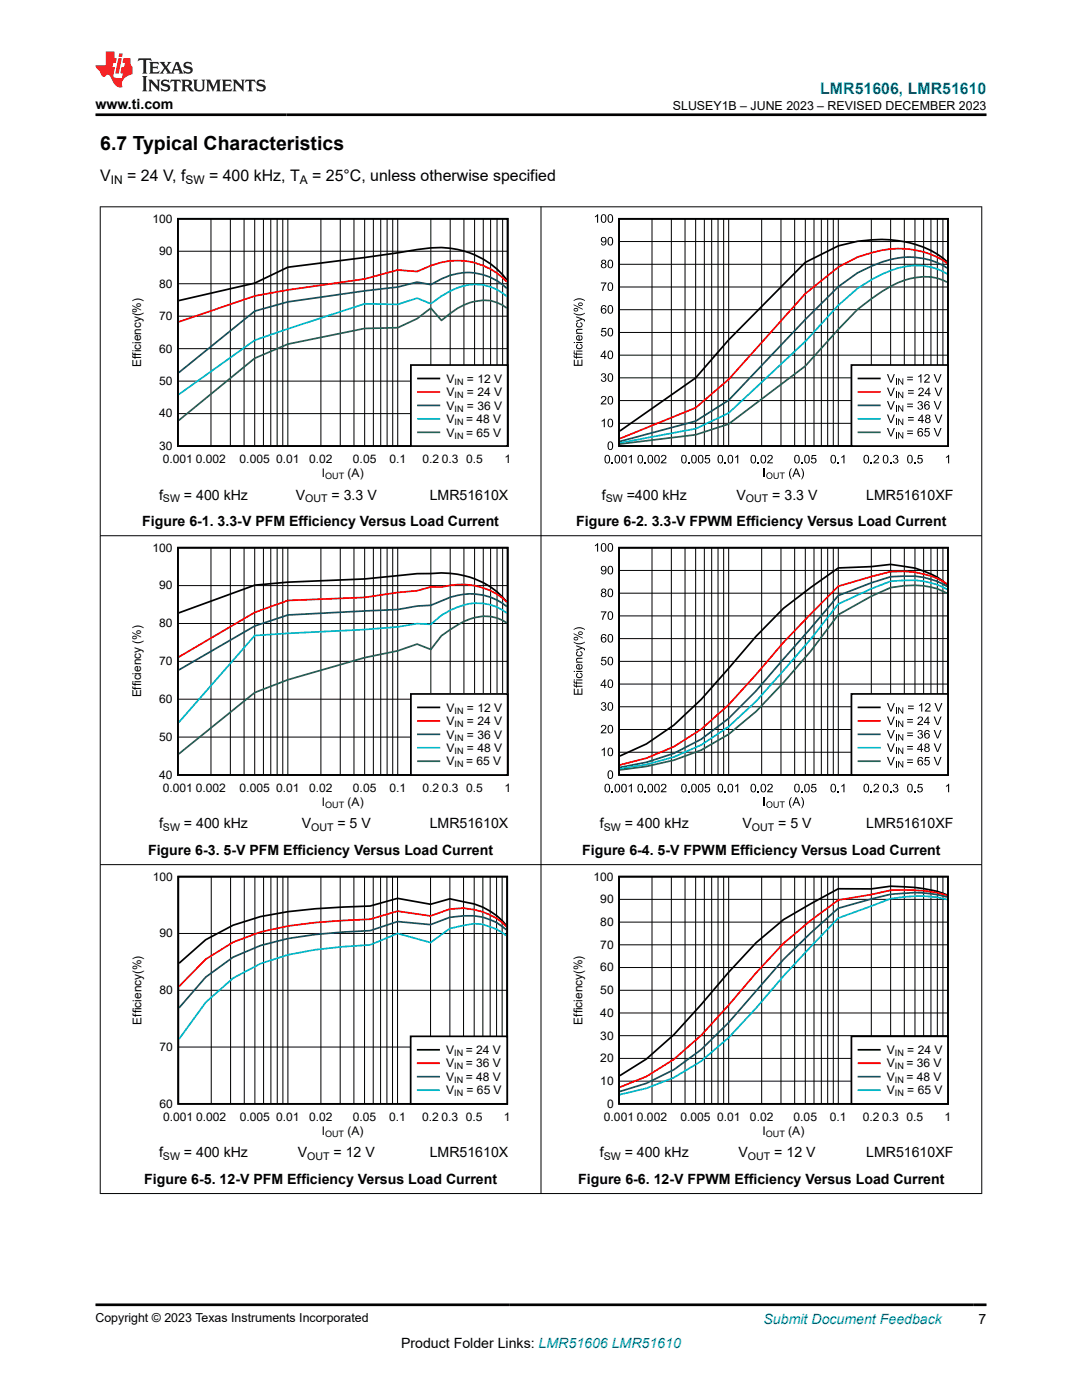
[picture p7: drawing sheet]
<svg xmlns="http://www.w3.org/2000/svg" width="216mm" height="279mm" viewBox="0 0 216 279" stroke-linecap="round" stroke-linejoin="round" font-family="sans-serif">
<defs><g id="words">
<text font-size="3.9" x="20" y="29.9">6.7 Typical Characteristics</text>
<text font-size="3.2" fill="#00f" x="163.7" y="18.7">LMR51606, LMR51610</text>
<g font-size="3.2">
<text x="20" y="36.1">V</text>
<text x="25.4" y="36.1">= 24 V, f</text>
<text x="41.7" y="36.1">= 400 kHz, T</text>
<text x="62.3" y="36.1">= 25°C, unless otherwise specified</text>
</g>
<g font-size="2.8">
<text x="19" y="21.8">www.ti.com</text>
<text x="31.7" y="99.7">f</text>
<text x="36.7" y="99.7">= 400 kHz</text>
<text x="59" y="99.7">V</text>
<text x="66.2" y="99.7">= 3.3 V</text>
<text x="85.7" y="99.7">LMR51610X</text>
<text x="120.1" y="99.7">f</text>
<text x="125.1" y="99.7">=400 kHz</text>
<text x="147" y="99.7">V</text>
<text x="154.1" y="99.7">= 3.3 V</text>
<text x="172.8" y="99.7">LMR51610XF</text>
<text x="28.4" y="104.9">Figure 6-1. 3.3-V PFM Efficiency Versus Load Current</text>
<text x="115" y="104.9">Figure 6-2. 3.3-V FPWM Efficiency Versus Load Current</text>
<text x="31.7" y="165.3">f</text>
<text x="36.7" y="165.3">= 400 kHz</text>
<text x="60.2" y="165.3">V</text>
<text x="67.3" y="165.3">= 5 V</text>
<text x="85.7" y="165.3">LMR51610X</text>
<text x="119.7" y="165.3">f</text>
<text x="124.7" y="165.3">= 400 kHz</text>
<text x="148.1" y="165.3">V</text>
<text x="155.3" y="165.3">= 5 V</text>
<text x="172.8" y="165.3">LMR51610XF</text>
<text x="29.6" y="170.6">Figure 6-3. 5-V PFM Efficiency Versus Load Current</text>
<text x="116.2" y="170.6">Figure 6-4. 5-V FPWM Efficiency Versus Load Current</text>
<text x="31.7" y="231">f</text>
<text x="36.7" y="231">= 400 kHz</text>
<text x="59.4" y="231">V</text>
<text x="66.5" y="231">= 12 V</text>
<text x="85.7" y="231">LMR51610X</text>
<text x="119.7" y="231">f</text>
<text x="124.7" y="231">= 400 kHz</text>
<text x="147.4" y="231">V</text>
<text x="154.5" y="231">= 12 V</text>
<text x="172.8" y="231">LMR51610XF</text>
<text x="28.8" y="236.2">Figure 6-5. 12-V PFM Efficiency Versus Load Current</text>
<text x="115.4" y="236.2">Figure 6-6. 12-V FPWM Efficiency Versus Load Current</text>
<text x="80" y="269">Product Folder Links: LMR51606 LMR51610</text>
<text x="195.3" y="264.2">7</text>
</g>
<text font-size="2.8" fill="#00f" x="152.4" y="264.2">Submit Document Feedback</text>
<g font-size="2.5">
<text x="134.3" y="21.9">SLUSEY1B – JUNE 2023 – REVISED DECEMBER 2023</text>
<text x="19" y="263.9">Copyright © 2023 Texas Instruments Incorporated</text>
</g>
<g font-size="2.4">
<text x="22.1" y="36.7">IN</text>
<text x="37" y="36.7">SW</text>
<text x="59.8" y="36.7">A</text>
<text x="30.4" y="44.4">100</text>
<text x="31.7" y="50.9">90</text>
<text x="31.7" y="57.4">80</text>
<text x="31.7" y="63.9">70</text>
<text x="31.7" y="70.4">60</text>
<text x="28.2" y="73.2" transform="rotate(-90 28.2 73.2)">Efficiency(%)</text>
<text x="31.7" y="76.8">50</text>
<text x="89.1" y="76.4">V</text>
<text x="93.2" y="76.4">= 12 V</text>
<text x="31.7" y="83.3">40</text>
<text x="89.1" y="81.7">V</text>
<text x="89.1" y="79.1">V</text>
<text x="93.2" y="81.7">= 36 V</text>
<text x="93.2" y="79.1">= 24 V</text>
<text x="31.7" y="89.8">30</text>
<text x="89.1" y="87.1">V</text>
<text x="89.1" y="84.4">V</text>
<text x="93" y="84.4">= 48 V</text>
<text x="93" y="87.1">= 65 V</text>
<text x="32.5" y="92.5">0.001</text>
<text x="39.1" y="92.5">0.002</text>
<text x="47.8" y="92.5">0.005</text>
<text x="55.1" y="92.5">0.01</text>
<text x="61.7" y="92.5">0.02</text>
<text x="64.2" y="95.2">I</text>
<text x="69.4" y="95.2">(A)</text>
<text x="70.4" y="92.5">0.05</text>
<text x="77.7" y="92.5">0.1</text>
<text x="84.3" y="92.5">0.2</text>
<text x="88.2" y="92.5">0.3</text>
<text x="93" y="92.5">0.5</text>
<text x="100.6" y="92.5">1</text>
<text x="30.4" y="110.1">100</text>
<text x="31.7" y="117.6">90</text>
<text x="31.7" y="125.2">80</text>
<text x="31.7" y="132.8">70</text>
<text x="28.2" y="139.2" transform="rotate(-90 28.2 139.2)">Efficiency (%)</text>
<text x="31.7" y="140.3">60</text>
<text x="89.1" y="142">V</text>
<text x="93.2" y="142">= 12 V</text>
<text x="31.7" y="147.9">50</text>
<text x="89.1" y="147.4">V</text>
<text x="89.1" y="144.7">V</text>
<text x="93.2" y="147.4">= 36 V</text>
<text x="93.2" y="144.7">= 24 V</text>
<text x="31.7" y="155.4">40</text>
<text x="89.1" y="150.1">V</text>
<text x="89.1" y="152.8">V</text>
<text x="93" y="152.8">= 65 V</text>
<text x="93.2" y="150.1">= 48 V</text>
<text x="32.5" y="158.1">0.001</text>
<text x="39.1" y="158.1">0.002</text>
<text x="47.8" y="158.1">0.005</text>
<text x="55.1" y="158.1">0.01</text>
<text x="61.7" y="158.1">0.02</text>
<text x="64.2" y="160.8">I</text>
<text x="69.4" y="160.8">(A)</text>
<text x="70.4" y="158.1">0.05</text>
<text x="77.7" y="158.1">0.1</text>
<text x="84.3" y="158.1">0.2</text>
<text x="88.2" y="158.1">0.3</text>
<text x="93" y="158.1">0.5</text>
<text x="100.6" y="158.1">1</text>
<text x="30.5" y="175.7">100</text>
<text x="118.4" y="175.7">100</text>
<text x="119.8" y="184.8">80</text>
<text x="119.8" y="180.3">90</text>
<text x="31.8" y="187.1">90</text>
<text x="119.8" y="189.3">70</text>
<text x="119.8" y="193.9">60</text>
<text x="31.8" y="198.4">80</text>
<text x="119.8" y="202.9">40</text>
<text x="119.8" y="198.4">50</text>
<text x="28.3" y="204.5" transform="rotate(-90 28.3 204.5)">Efficiency(%)</text>
<text x="31.8" y="209.7">70</text>
<text x="116.2" y="204.5" transform="rotate(-90 116.2 204.5)">Efficiency(%)</text>
<text x="119.8" y="207.5">30</text>
<text x="89" y="210.3">V</text>
<text x="89" y="213">V</text>
<text x="89" y="215.7">V</text>
<text x="92.9" y="210.3">= 24 V</text>
<text x="92.9" y="215.7">= 48 V</text>
<text x="92.9" y="213">= 36 V</text>
<text x="119.8" y="212">20</text>
<text x="177" y="210.3">V</text>
<text x="177" y="213">V</text>
<text x="177" y="215.7">V</text>
<text x="180.9" y="215.7">= 48 V</text>
<text x="180.9" y="213">= 36 V</text>
<text x="181" y="210.3">= 24 V</text>
<text x="31.8" y="221.1">60</text>
<text x="89" y="218.4">V</text>
<text x="93.1" y="218.4">= 65 V</text>
<text x="119.8" y="216.5">10</text>
<text x="121.1" y="221.1">0</text>
<text x="177" y="218.4">V</text>
<text x="181" y="218.4">= 65 V</text>
<text x="32.6" y="223.8">0.001</text>
<text x="39.1" y="223.8">0.002</text>
<text x="47.9" y="223.8">0.005</text>
<text x="55.1" y="223.8">0.01</text>
<text x="61.7" y="223.8">0.02</text>
<text x="64.2" y="226.4">I</text>
<text x="69.3" y="226.4">(A)</text>
<text x="70.4" y="223.8">0.05</text>
<text x="77.7" y="223.8">0.1</text>
<text x="84.2" y="223.8">0.2</text>
<text x="88.1" y="223.8">0.3</text>
<text x="92.9" y="223.8">0.5</text>
<text x="100.5" y="223.8">1</text>
<text x="120.5" y="223.8">0.001</text>
<text x="127.1" y="223.8">0.002</text>
<text x="135.8" y="223.8">0.005</text>
<text x="143.1" y="223.8">0.01</text>
<text x="149.7" y="223.8">0.02</text>
<text x="152.2" y="226.4">I</text>
<text x="157.3" y="226.4">(A)</text>
<text x="158.4" y="223.8">0.05</text>
<text x="165.6" y="223.8">0.1</text>
<text x="172.2" y="223.8">0.2</text>
<text x="176" y="223.8">0.3</text>
<text x="180.9" y="223.8">0.5</text>
<text x="188.5" y="223.8">1</text>
</g>
<g font-size="2.1">
<text x="32.5" y="100.3">SW</text>
<text x="60.9" y="100.3">OUT</text>
<text x="120.9" y="100.3">SW</text>
<text x="148.9" y="100.3">OUT</text>
<text x="32.5" y="165.9">SW</text>
<text x="62.1" y="165.9">OUT</text>
<text x="120.5" y="165.9">SW</text>
<text x="150" y="165.9">OUT</text>
<text x="32.5" y="231.5">SW</text>
<text x="61.3" y="231.5">OUT</text>
<text x="120.5" y="231.5">SW</text>
<text x="149.2" y="231.5">OUT</text>
</g>
<g font-size="1.8">
<text x="90.7" y="76.8">IN</text>
<text x="90.7" y="79.5">IN</text>
<text x="90.7" y="82.1">IN</text>
<text x="90.7" y="87.5">IN</text>
<text x="90.7" y="84.8">IN</text>
<text x="64.9" y="95.6">OUT</text>
<text x="90.7" y="142.4">IN</text>
<text x="90.7" y="145.1">IN</text>
<text x="90.7" y="147.8">IN</text>
<text x="90.7" y="153.2">IN</text>
<text x="90.7" y="150.5">IN</text>
<text x="64.9" y="161.2">OUT</text>
<text x="90.6" y="210.7">IN</text>
<text x="90.6" y="213.4">IN</text>
<text x="178.6" y="210.7">IN</text>
<text x="178.6" y="213.4">IN</text>
<text x="90.6" y="216.1">IN</text>
<text x="90.6" y="218.8">IN</text>
<text x="178.6" y="216.1">IN</text>
<text x="178.6" y="218.8">IN</text>
<text x="64.9" y="226.8">OUT</text>
<text x="152.8" y="226.8">OUT</text>
</g>
</g></defs>
<path d="M35.5 43.7h65.8v45.3h-65.8zM101.1 55.9a17 17 0 0 0-15.1-6.4l-13.2 1.9-15.4 1.9-6.6 3.2-15.1 3.5" fill="none" stroke="#000" stroke-width=".35"/>
<g fill="none" stroke="#000" stroke-width=".2">
<path d="M35.5 56.6h65.8M35.5 50.1h65.8M42.1 43.7v45.3M46 43.7v45.3M48.7 43.7v45.3M50.8 43.7v45.3M52.6 43.7v45.3M54 43.7v45.3M55.3 43.7v45.3M56.4 43.7v45.3M57.4 43.7v45.3M64 43.7v45.3"/>
<path d="M67.9 43.7v45.3M70.6 43.7v45.3M72.8 43.7v45.3M74.5 43.7v45.3M76 43.7v45.3M77.2 43.7v45.3M78.4 43.7v45.3M79.4 43.7v45.3M86 43.7v45.3M89.8 43.7v45.3M92.6 43.7v45.3M94.7 43.7v45.3"/>
<path d="M96.4 43.7v45.3M97.9 43.7v45.3M99.2 43.7v45.3M100.3 43.7v45.3M35.5 76.1h65.8M35.5 69.6h65.8M35.5 63.1h65.8M35.5 82.5h65.8"/>
</g>
<path d="M101.1 56.2a13.7 13.7 0 0 0-15.1-3.2l-2.8 1.2-3.8-.3-6.6 1.8-15.4 2.2-6.6 1.2-15.1 5.1" fill="none" stroke="#f00" stroke-width=".35"/>
<path d="M101.1 57.5a11.3 11.3 0 0 0-13-1.8l-2.1 1.1-2.8-.5-3.8 1-6.6 .7-15.4 2.2-6.6 1.9-15.1 12.3" fill="none" stroke="#156" stroke-width=".35"/>
<path d="M101.1 59.2a9.5 9.5 0 0 0-11.3-1.1l-1.7 1-2.1 1.5-2.8-1.1-3.8 1.2-6.6-.1-22 7.3-15.1 10.8" fill="none" stroke="#0bc" stroke-width=".35"/>
<path d="M101.1 61.5a8.4 8.4 0 0 0-9.8 0l-3.2 2.5-2.1-2.5-2.8 2.1-3.8 1.8-6.6 .1-15.4 3.2-6.6 2.8-15.1 12.4" fill="none" stroke="#286b49" stroke-width=".35"/>
<path d="M82 72.9h19.3v16.1h-19.3z" fill-rule="evenodd" fill="#fff"/>
<path d="M123.5 43.7h65.7v45.3h-65.7zM189 52.2a19.9 19.9 0 0 0-13-4.4l-4.9 .3-3.8 1-6.6 3.3-15.3 15.4-6.6 7.6-15.1 10.6M82 72.9h19.3v16.1h-19.3zM83.4 75.5h4.3" fill="none" stroke="#000" stroke-width=".35"/>
<path d="M189 52.5a17.5 17.5 0 0 0-15.1-2l-2.8 .8-3.8 2-6.6 5.3-15.3 17.1-6.6 5.7-15.1 6.1M83.4 78.2h4.3" fill="none" stroke="#f00" stroke-width=".35"/>
<path d="M83.4 80.9h4.3" fill="none" stroke="#156" stroke-width=".35"/>
<path d="M83.4 83.6h4.3" fill="none" stroke="#0bc" stroke-width=".35"/>
<path d="M83.4 86.3h4.3" fill="none" stroke="#286b49" stroke-width=".35"/>
<g fill="#000">
<path d="M114.5 59.9a1.77 1.77 0 0 1 2.2 0v.2a2.03 2.03 0 0 0-2.2 0zM118.7 43.2l.6-.5v1.7h-.2v-1.3l-.4 .3zM119.9 56.4h1.1l-.5 1-.1 .6h-.3l.1-.4 .5-1h-.8zM115 68.8l.3-.1 .1 .2-.2 .1a.42 .42 0 0 0 .4 .5 .42 .42 0 0 0 .4-.6l-.2-.1v-.2a.59 .59 0 0 1 .3 .9 .59 .59 0 0 1-.9 .1l-.2-.3zM115 64.5l.3-.2 .1 .2-.2 .1a.42 .42 0 0 0 .4 .6 .42 .42 0 0 0 .4-.6l-.2-.1v-.2a.59 .59 0 0 1 .3 .9 .59 .59 0 0 1-.9 .1l-.2-.3zM114.5 71.8h.2v1h.5v-.9h.2v.9h.6v-1h.2v1.2h-1.7zM114.5 70.9h.2l.1 .3h.2v-.2h.1v.2h1.1v.2h-1.1v.2h-.1v-.2a.38 .38 0 0 1-.5-.1 .38 .38 0 0 1 0-.4zM114.5 70.2l.2 .1 .1 .3h.2v-.3h.1v.3h1.1v.2h-1.1v.2h-.1v-.2a.38 .38 0 0 1-.5-.1 .38 .38 0 0 1 0-.5zM115 65.8l1.2-.2v.2h-.7a.29 .29 0 0 0-.4 .3 .29 .29 0 0 0 .2 .3h.9v.2h-1.2v-.2h.1l-.1-.2zM115 63.1l1.2 .5a.43 .43 0 0 1 .5 .5l-.2 .1v-.3l-.3-.1-1.2 .4v-.2l1-.3-1-.4zM114.5 62.4l.3 .2a2.01 2.01 0 0 0 1.9-.2 1.43 1.43 0 0 1-2.2 0zM120.1 65.4h.9v.2h-.7l-.1 .5a.57 .57 0 0 1 .8 .3 .57 .57 0 0 1-.4 .7 .57 .57 0 0 1-.7-.4h.2a.36 .36 0 0 0 .6 .1 .36 .36 0 0 0 0-.6 .36 .36 0 0 0-.6 .1h-.2z"/>
<path d="M120.1 74.6a.46 .46 0 0 1 .7 0 .46 .46 0 0 1-.1 .7 .54 .54 0 0 1 0 .9 .54 .54 0 0 1-.8-.5h.2a.35 .35 0 0 0 .4 .3 .35 .35 0 0 0 .3-.4 .35 .35 0 0 0-.5-.2v-.2a.3 .3 0 0 0 .4-.2 .3 .3 0 0 0-.3-.4 .3 .3 0 0 0-.3 .4l-.2-.1zM120 84l.7-.4v1.7h-.2v-1.4l-.5 .3zM120.1 79.1a.55 .55 0 0 1 .8 .1 .55 .55 0 0 1-.2 .8l-.5 .5h.8v.2h-1.1l.1-.4a1.02 1.02 0 0 0 .7-1l-.4-.1-.2 .3h-.2zM122.1 92.2h.2v.3h-.2zM125.4 91.2l.7-.4v1.7h-.2v-1.4l-.5 .3zM128.7 92.2h.2v.3h-.2zM132 90.9a.55 .55 0 0 1 .9 .1 .55 .55 0 0 1-.2 .8l-.6 .5h.9v.2h-1.2l.2-.4a1.02 1.02 0 0 0 .7-1.1h-.4l-.2 .3h-.2zM137.4 92.2h.2v.3h-.2zM140.8 90.8h.8v.2h-.7v.5a.57 .57 0 0 1 .8 .2 .57 .57 0 0 1-.4 .8 .57 .57 0 0 1-.7-.5h.2a.36 .36 0 0 0 .5 .2 .36 .36 0 0 0 .1-.6 .36 .36 0 0 0-.6 .1h-.2zM144.6 92.2h.3v.3h-.3zM146.7 91.2l.6-.4v1.7h-.2v-1.4l-.4 .3zM151.2 92.2h.2v.3h-.2z"/>
<path d="M152.4 93.5h.2v1.7h-.2zM153.3 90.9a.55 .55 0 0 1 .8 .1 .55 .55 0 0 1-.2 .8l-.5 .5h.8v.2h-1.1l.1-.4a1.02 1.02 0 0 0 .7-1.1h-.4l-.2 .3h-.2zM154.4 94.3h.1v.7a.34 .34 0 0 0 .4 .4 .34 .34 0 0 0 .3-.4v-.7h.2v.7a.51 .51 0 0 1-.5 .6 .51 .51 0 0 1-.5-.6zM155.6 94.3h1v.1h-.4v1.2h-.2v-1.2h-.4zM157.9 93.4h.1a1.93 1.93 0 0 0 0 2.3 1.48 1.48 0 0 1-.1-2.3zM159.9 92.2h.3v.3h-.3zM159.9 93.4a1.37 1.37 0 0 1 0 2.3 1.93 1.93 0 0 0 0-2.3zM162 90.8h.9v.2h-.7l-.1 .5a.57 .57 0 0 1 .8 .2 .57 .57 0 0 1-.4 .8 .57 .57 0 0 1-.7-.5h.2a.36 .36 0 0 0 .6 .2 .36 .36 0 0 0 0-.6 .36 .36 0 0 0-.6 .1h-.2zM167.2 92.2h.2v.3h-.2zM167.9 91.2l.6-.4v1.7h-.2v-1.4l-.4 .3zM173.7 92.2h.3v.3h-.3zM174.5 90.9a.55 .55 0 0 1 .8 .1 .55 .55 0 0 1-.2 .8l-.5 .5h.8v.2h-1.1l.1-.4a1.02 1.02 0 0 0 .7-1.1h-.4l-.2 .3h-.2z"/>
<path d="M177.6 92.2h.2v.3h-.2zM178.3 90.9a.46 .46 0 0 1 .7 0 .46 .46 0 0 1 0 .7 .54 .54 0 0 1 0 .9 .54 .54 0 0 1-.9-.5h.3a.35 .35 0 0 0 .4 .3 .35 .35 0 0 0 .2-.4 .35 .35 0 0 0-.4-.2v-.2a.3 .3 0 0 0 .4-.3 .3 .3 0 0 0-.3-.3 .3 .3 0 0 0-.3 .3h-.2zM182.5 92.2h.2v.3h-.2zM183.2 90.8h.9v.2h-.7l-.1 .5a.57 .57 0 0 1 .8 .2 .57 .57 0 0 1-.4 .8 .57 .57 0 0 1-.7-.5h.2a.36 .36 0 0 0 .6 .2 .36 .36 0 0 0 0-.6 .36 .36 0 0 0-.6 .1h-.2zM188.8 91.2l.6-.4v1.7h-.2v-1.4l-.4 .3z"/>
<path d="M120.1 42.8a.61 .61 0 0 1 .7 .1 .61 .61 0 0 1 .2 .7 .61 .61 0 0 1-.6 .9 .61 .61 0 0 1-.5-.9zM120.2 43a.93 .93 0 0 0 .2 1.3 .87 .87 0 0 0 0-1.4z"/>
<path d="M120 47.4a.67 .67 0 0 1 .9 .1 .67 .67 0 0 1 .1 .8 .57 .57 0 0 1-.4 .7 .57 .57 0 0 1-.7-.4h.2a.39 .39 0 0 0 .6 .1 .39 .39 0 0 0 .1-.5 .54 .54 0 0 1-.8 0 .54 .54 0 0 1 0-.8zM120.1 47.8a.36 .36 0 0 0 .7 0 .36 .36 0 0 0-.7 0z"/>
<path d="M120.1 51.9a.46 .46 0 0 1 .7 0 .46 .46 0 0 1-.1 .7 .5 .5 0 0 1 .1 .8 .5 .5 0 0 1-.7 0 .5 .5 0 0 1 .1-.8l-.2-.2zM120.2 52.2a.28 .28 0 0 0 .5 0 .28 .28 0 0 0-.5 0zM120.1 53a.35 .35 0 0 0 .7 0 .35 .35 0 0 0-.7 0z"/>
<path d="M121.5 42.8a.61 .61 0 0 1 .7 .1 .61 .61 0 0 1 .1 .7 .61 .61 0 0 1-.5 .9 .61 .61 0 0 1-.6-.9zM121.5 43a.93 .93 0 0 0 .3 1.3 .87 .87 0 0 0 0-1.4z"/>
<path d="M121.5 56.4a.61 .61 0 0 1 .7 .1 .61 .61 0 0 1 .1 .7 .61 .61 0 0 1-.5 .9 .61 .61 0 0 1-.6-.9zM121.5 56.6a.93 .93 0 0 0 .3 1.3 .87 .87 0 0 0 0-1.4z"/>
<path d="M121.5 51.9a.61 .61 0 0 1 .7 .1 .61 .61 0 0 1 .1 .7 .61 .61 0 0 1-.5 .8 .61 .61 0 0 1-.6-.8zM121.5 52.1a.93 .93 0 0 0 .3 1.3 .87 .87 0 0 0 0-1.4z"/>
<path d="M121.5 47.4a.61 .61 0 0 1 .7 0 .61 .61 0 0 1 .1 .7 .61 .61 0 0 1-.5 .9 .61 .61 0 0 1-.6-.9zM121.5 47.6a.93 .93 0 0 0 .3 1.2 .87 .87 0 0 0 0-1.4z"/>
<path d="M114.5 70h.2v.2h-.2zM115 70h1.2v.2h-1.2z"/>
<path d="M114.5 68.3h.2v.2h-.2zM115 68.3h1.2v.2h-1.2z"/>
<path d="M114.6 61.6a.41 .41 0 0 1 .6-.1 .41 .41 0 0 1-.1 .7l-.5-.1-.1-.3zM114.7 61.7h-.1a.27 .27 0 0 0 .3 .3 .27 .27 0 0 0 .3-.3zM114.5 60.7l1.8 .9v.2l-1.8-.9zM115.5 60.5a.41 .41 0 0 1 .6-.1 .41 .41 0 0 1-.1 .7l-.5-.1-.1-.3zM115.6 60.6l-.1 .1a.27 .27 0 0 0 .3 .2 .27 .27 0 0 0 .3-.3z"/>
<path d="M115.1 67l.5-.1v.9a.36 .36 0 0 0 .5-.3 .36 .36 0 0 0-.3-.4v-.2a.6 .6 0 0 1 .3 .8 .6 .6 0 0 1-.9 .2 .6 .6 0 0 1-.1-.9zM115.2 67.2l-.1 .4 .4 .2v-.7z"/>
<path d="M120.6 70h.2v1.1h.2v.1h-.2v.4h-.2v-.4h-.8zM120.6 70.3l-.6 .8h.6z"/>
<path d="M120.1 61.1l.6-.2 .3 .4h-.2a.35 .35 0 0 0-.4-.2 .35 .35 0 0 0-.3 .4v.2a.54 .54 0 0 1 .8 .1 .54 .54 0 0 1-.2 .8 .54 .54 0 0 1-.7-.3l-.1-.8zM120.1 62.1a.4 .4 0 0 0 .8 0 .4 .4 0 0 0-.8 0z"/>
<path d="M121.5 79.1a.61 .61 0 0 1 .7 .1 .61 .61 0 0 1 .1 .7 .61 .61 0 0 1-.5 .8 .61 .61 0 0 1-.6-.8zM121.5 79.3a.93 .93 0 0 0 .3 1.3 .87 .87 0 0 0 0-1.4z"/>
<path d="M121.5 74.6a.61 .61 0 0 1 .7 .1 .61 .61 0 0 1 .1 .7 .61 .61 0 0 1-.5 .8 .61 .61 0 0 1-.6-.8zM121.5 74.8a.93 .93 0 0 0 .3 1.2 .87 .87 0 0 0 0-1.3z"/>
<path d="M121.5 70.1a.61 .61 0 0 1 .7 0 .61 .61 0 0 1 .1 .7 .61 .61 0 0 1-.5 .9 .61 .61 0 0 1-.6-.9zM121.5 70.2a.93 .93 0 0 0 .3 1.3 .87 .87 0 0 0 0-1.4z"/>
<path d="M121.5 65.5a.61 .61 0 0 1 .7 .1 .61 .61 0 0 1 .1 .7 .61 .61 0 0 1-.5 .8 .61 .61 0 0 1-.6-.8zM121.5 65.7a.93 .93 0 0 0 .3 1.3 .87 .87 0 0 0 0-1.4z"/>
<path d="M121.5 61a.61 .61 0 0 1 .7 0 .61 .61 0 0 1 .1 .7 .61 .61 0 0 1-.5 .9 .61 .61 0 0 1-.6-.9zM121.5 61.2a.93 .93 0 0 0 .3 1.2 .87 .87 0 0 0 0-1.3z"/>
<path d="M120.9 90.9a.61 .61 0 0 1 .7 0 .61 .61 0 0 1 .1 .7 .61 .61 0 0 1-.5 .9 .61 .61 0 0 1-.6-.9zM120.9 91.1a.93 .93 0 0 0 .3 1.2 .87 .87 0 0 0 0-1.4z"/>
<path d="M121.5 88.2a.61 .61 0 0 1 .7 .1 .61 .61 0 0 1 .1 .7 .61 .61 0 0 1-.5 .8 .61 .61 0 0 1-.6-.8zM121.5 88.4a.93 .93 0 0 0 .3 1.2 .87 .87 0 0 0 0-1.3z"/>
<path d="M121.5 83.7a.61 .61 0 0 1 .7 0 .61 .61 0 0 1 .1 .7 .61 .61 0 0 1-.5 .9 .61 .61 0 0 1-.6-.9zM121.5 83.8a.93 .93 0 0 0 .3 1.3 .87 .87 0 0 0 0-1.4z"/>
<path d="M122.9 90.9a.61 .61 0 0 1 .7 0 .61 .61 0 0 1 .1 .7 .61 .61 0 0 1-.5 .9 .61 .61 0 0 1-.6-.9zM122.9 91.1a.93 .93 0 0 0 .3 1.2 .87 .87 0 0 0 0-1.4z"/>
<path d="M124.2 90.9a.61 .61 0 0 1 .7 0 .61 .61 0 0 1 .2 .7 .61 .61 0 0 1-.6 .9 .61 .61 0 0 1-.6-.9zM124.3 91.1a.93 .93 0 0 0 .2 1.2 .87 .87 0 0 0 0-1.4z"/>
<path d="M127.4 90.9a.61 .61 0 0 1 .8 0 .61 .61 0 0 1 .1 .7 .61 .61 0 0 1-.5 .9 .61 .61 0 0 1-.6-.9zM127.5 91.1a.93 .93 0 0 0 .3 1.2 .87 .87 0 0 0 0-1.4z"/>
<path d="M129.4 90.9a.61 .61 0 0 1 .8 0 .61 .61 0 0 1 .1 .7 .61 .61 0 0 1-.5 .9 .61 .61 0 0 1-.6-.9zM129.5 91.1a.93 .93 0 0 0 .3 1.2 .87 .87 0 0 0 0-1.4z"/>
<path d="M130.8 90.9a.61 .61 0 0 1 .7 0 .61 .61 0 0 1 .2 .7 .61 .61 0 0 1-.6 .9 .61 .61 0 0 1-.6-.9zM130.9 91.1a.93 .93 0 0 0 .2 1.2 .87 .87 0 0 0 0-1.4z"/>
<path d="M136.2 90.9a.61 .61 0 0 1 .7 0 .61 .61 0 0 1 .1 .7 .61 .61 0 0 1-.5 .9 .61 .61 0 0 1-.6-.9zM136.2 91.1a.93 .93 0 0 0 .3 1.2 .87 .87 0 0 0 0-1.4z"/>
<path d="M138.2 90.9a.61 .61 0 0 1 .7 0 .61 .61 0 0 1 .1 .7 .61 .61 0 0 1-.5 .9 .61 .61 0 0 1-.6-.9zM138.2 91.1a.93 .93 0 0 0 .3 1.2 .87 .87 0 0 0 0-1.4z"/>
<path d="M139.5 90.9a.61 .61 0 0 1 .7 0 .61 .61 0 0 1 .2 .7 .61 .61 0 0 1-.6 .9 .61 .61 0 0 1-.6-.9zM139.6 91.1a.93 .93 0 0 0 .2 1.2 .87 .87 0 0 0 0-1.4z"/>
<path d="M143.4 90.9a.61 .61 0 0 1 .7 0 .61 .61 0 0 1 .2 .7 .61 .61 0 0 1-.6 .9 .61 .61 0 0 1-.5-.9zM143.5 91.1a.93 .93 0 0 0 .2 1.2 .87 .87 0 0 0 0-1.4z"/>
<path d="M145.4 90.9a.61 .61 0 0 1 .7 0 .61 .61 0 0 1 .2 .7 .61 .61 0 0 1-.6 .9 .61 .61 0 0 1-.5-.9zM145.5 91.1a.93 .93 0 0 0 .2 1.2 .87 .87 0 0 0 0-1.4z"/>
<path d="M150 90.9a.61 .61 0 0 1 .7 0 .61 .61 0 0 1 .2 .7 .61 .61 0 0 1-.6 .9 .61 .61 0 0 1-.5-.9zM150.1 91.1a.93 .93 0 0 0 .2 1.2 .87 .87 0 0 0 0-1.4z"/>
<path d="M152 90.9a.61 .61 0 0 1 .7 0 .61 .61 0 0 1 .2 .7 .61 .61 0 0 1-.6 .9 .61 .61 0 0 1-.6-.9zM152.1 91.1a.93 .93 0 0 0 .2 1.2 .87 .87 0 0 0 0-1.4z"/>
<path d="M152.9 94.9a.65 .65 0 0 1 1.3 0 .65 .65 0 0 1-1.3 0zM153.1 94.9a.48 .48 0 0 0 .9 0 .48 .48 0 0 0-.9 0z"/>
<path d="M158.8 93.5h.2l.7 1.7h-.2l-.2-.5h-.8l-.2 .5h-.2zM158.9 93.7l-.3 .8h.6z"/>
<path d="M158.7 90.9a.61 .61 0 0 1 .7 0 .61 .61 0 0 1 .2 .7 .61 .61 0 0 1-.6 .9 .61 .61 0 0 1-.5-.9zM158.8 91.1a.93 .93 0 0 0 .2 1.2 .87 .87 0 0 0 0-1.4z"/>
<path d="M160.7 90.9a.61 .61 0 0 1 .7 0 .61 .61 0 0 1 .2 .7 .61 .61 0 0 1-.6 .9 .61 .61 0 0 1-.5-.9zM160.8 91.1a.93 .93 0 0 0 .2 1.2 .87 .87 0 0 0 0-1.4z"/>
<path d="M166 90.9a.61 .61 0 0 1 .7 0 .61 .61 0 0 1 .1 .7 .61 .61 0 0 1-.5 .9 .61 .61 0 0 1-.6-.9zM166 91.1a.93 .93 0 0 0 .3 1.2 .87 .87 0 0 0 0-1.4z"/>
<path d="M172.5 90.9a.61 .61 0 0 1 .8 0 .61 .61 0 0 1 .1 .7 .61 .61 0 0 1-.5 .9 .61 .61 0 0 1-.6-.9zM172.6 91.1a.93 .93 0 0 0 .3 1.2 .87 .87 0 0 0 0-1.4z"/>
<path d="M176.4 90.9a.61 .61 0 0 1 .7 0 .61 .61 0 0 1 .2 .7 .61 .61 0 0 1-.6 .9 .61 .61 0 0 1-.6-.9zM176.5 91.1a.93 .93 0 0 0 .2 1.2 .87 .87 0 0 0 0-1.4z"/>
<path d="M181.3 90.9a.61 .61 0 0 1 .7 0 .61 .61 0 0 1 .1 .7 .61 .61 0 0 1-.5 .9 .61 .61 0 0 1-.6-.9zM181.3 91.1a.93 .93 0 0 0 .3 1.2 .87 .87 0 0 0 0-1.4z"/>
</g>
<g fill="none" stroke="#000" stroke-width=".2">
<path d="M123.5 57.3h65.7M123.5 52.7h65.7M123.5 48.2h65.7M130.1 43.7v45.3M134 43.7v45.3M136.7 43.7v45.3M138.8 43.7v45.3M140.5 43.7v45.3M142 43.7v45.3M143.3 43.7v45.3M144.4 43.7v45.3M145.4 43.7v45.3"/>
<path d="M152 43.7v45.3M155.8 43.7v45.3M158.6 43.7v45.3M160.7 43.7v45.3M162.4 43.7v45.3M163.9 43.7v45.3M165.2 43.7v45.3M166.3 43.7v45.3M167.3 43.7v45.3M173.9 43.7v45.3M177.7 43.7v45.3M180.4 43.7v45.3"/>
<path d="M182.6 43.7v45.3M184.3 43.7v45.3M185.8 43.7v45.3M187 43.7v45.3M188.1 43.7v45.3M123.5 79.9h65.7M123.5 75.4h65.7M123.5 70.9h65.7M123.5 66.3h65.7M123.5 61.8h65.7M123.5 84.5h65.7"/>
</g>
<path d="M189 53.5a14.7 14.7 0 0 0-13-1.2l-4.9 2.1-3.8 2.8-6.6 6.6-15.3 16.1-6.6 4.1-15.1 4.1" fill="none" stroke="#0f5463" stroke-width=".35"/>
<path d="M189 54.6a12.3 12.3 0 0 0-11.3-.6 29.4 29.4 0 0 0-10.4 6.9l-6.6 7.2-15.3 14.3-6.6 3.2-15.1 2.8" fill="none" stroke="#00baca" stroke-width=".35"/>
<path d="M189 56.3a11.1 11.1 0 0 0-9.8 .1 35.6 35.6 0 0 0-11.9 9.3l-6.6 7.4-15.3 11.5-6.6 2.2-15.1 1.8" fill="none" stroke="#266847" stroke-width=".35"/>
<path d="M169.9 72.8h19.3v16.2h-19.3z" fill-rule="evenodd" fill="#fff" stroke="#000" stroke-width=".35"/>
<path d="M171.3 75.5h4.3M35.5 109.3h65.8v45.4h-65.8zM101.1 120.2a16.7 16.7 0 0 0-15.1-5.7h-2.8l-10.4 1-15.4 .7-6.6 .6-15.1 5.5" fill="none" stroke="#000" stroke-width=".35"/>
<g fill="#000">
<path d="M177 74.7h.2l.6 1.5 .5-1.5h.3l-.7 1.7h-.2zM177 77.4h.2l.6 1.5 .5-1.5h.3l-.7 1.7h-.2zM178.8 75.5h.1v1.3h-.1zM178.8 78.2h.1v1.3h-.1zM179.2 78.2h.2l.7 1v-1h.1v1.3h-.1l-.7-1v1h-.2zM179.2 75.5h.2l.7 1v-1h.1v1.3h-.1l-.7-1v1h-.2zM183.2 75.1l.7-.4v1.7h-.3v-1.4l-.4 .3zM183.4 77.5a.55 .55 0 0 1 .8 0 .55 .55 0 0 1-.2 .9l-.5 .5h.8v.2h-1.1l.2-.4a1.02 1.02 0 0 0 .6-1.1h-.3l-.2 .3-.3-.1zM184.6 74.8a.55 .55 0 0 1 .8 .1 .55 .55 0 0 1-.2 .8l-.5 .5h.8v.2h-1.1l.1-.4a1.02 1.02 0 0 0 .7-1.1h-.4l-.2 .3h-.2zM186.3 74.7h.2l.6 1.5 .5-1.5h.3l-.7 1.7h-.2zM186.5 77.4h.2l.6 1.5 .5-1.5h.2l-.6 1.7h-.3zM177 80h.2l.6 1.6 .5-1.6h.3l-.7 1.7h-.2z"/>
<path d="M177 85.4h.2l.6 1.5 .5-1.5h.3l-.7 1.7h-.2zM177 82.7h.2l.6 1.5 .5-1.5h.3l-.7 1.7h-.2zM178.8 80.9h.1v1.2h-.1zM178.8 86.2h.1v1.3h-.1zM178.8 83.6h.1v1.2h-.1zM179.2 83.6h.2l.7 1v-1h.1v1.2h-.1l-.7-1v1h-.2zM179.2 80.9h.2l.7 1v-1h.1v1.2h-.1l-.7-1v1h-.2zM179.2 86.2h.2l.7 1v-1h.1v1.3h-.1l-.7-1v1h-.2zM183.3 80.2a.46 .46 0 0 1 .7-.1 .46 .46 0 0 1-.1 .7 .54 .54 0 0 1 0 1 .54 .54 0 0 1-.8-.5h.2a.35 .35 0 0 0 .4 .3 .35 .35 0 0 0 .3-.4 .35 .35 0 0 0-.5-.3v-.1a.3 .3 0 0 0 .4-.3 .3 .3 0 0 0-.3-.3 .3 .3 0 0 0-.3 .3h-.2zM184.6 85.4h.9v.2h-.7l-.1 .5a.57 .57 0 0 1 .8 .3 .57 .57 0 0 1-.4 .7 .57 .57 0 0 1-.7-.4l.2-.1a.36 .36 0 0 0 .6 .2 .36 .36 0 0 0 0-.6 .36 .36 0 0 0-.6 .1h-.2zM186.3 80h.2l.6 1.6 .5-1.6h.3l-.7 1.7h-.2zM186.3 85.4h.2l.6 1.5 .5-1.5h.3l-.7 1.7h-.2z"/>
<path d="M186.5 82.7h.2l.6 1.5 .5-1.5h.2l-.6 1.7h-.3z"/>
<path d="M181 75.2h1.2v.2h-1.2zM181 75.7h1.2v.2h-1.2z"/>
<path d="M181.2 77.9h1.1v.2h-1.1zM181.2 78.4h1.1v.2h-1.1z"/>
<path d="M185.3 77.4h.2v1.1h.2v.1h-.2v.5h-.3v-.5h-.7zM185.2 77.7l-.5 .8h.5z"/>
<path d="M181 80.6h1.2v.1h-1.2zM181 81.1h1.2v.2h-1.2z"/>
<path d="M181 85.9h1.2v.2h-1.2zM181 86.4h1.2v.2h-1.2z"/>
<path d="M181.2 83.2h1.1v.2h-1.1zM181.2 83.7h1.1v.2h-1.1z"/>
<path d="M183.9 82.7h.2v1.1h.2v.2h-.2v.4h-.2v-.4h-.7zM183.9 83.1l-.5 .7h.5z"/>
<path d="M183.2 85.6l.7-.2 .3 .4h-.2a.35 .35 0 0 0-.5-.2 .35 .35 0 0 0-.2 .4v.2a.54 .54 0 0 1 .8 .1 .54 .54 0 0 1-.2 .8 .54 .54 0 0 1-.8-.3v-.8zM183.3 86.6a.37 .37 0 0 0 .7 0 .37 .37 0 0 0-.7 0z"/>
<path d="M184.8 82.9a.46 .46 0 0 1 .7-.1 .46 .46 0 0 1-.1 .7 .5 .5 0 0 1 .1 .8 .5 .5 0 0 1-.8 0 .5 .5 0 0 1 .2-.8l-.3-.2zM184.8 83.2a.3 .3 0 0 0 .6 0 .3 .3 0 0 0-.6 0zM184.8 83.9a.35 .35 0 0 0 .7 0 .35 .35 0 0 0-.7 0z"/>
<path d="M184.6 80.2l.6-.1 .3 .4h-.2a.35 .35 0 0 0-.4-.3 .35 .35 0 0 0-.3 .4v.3a.54 .54 0 0 1 .8 0 .54 .54 0 0 1-.2 .8 .54 .54 0 0 1-.7-.3l-.1-.7zM184.6 81.2a.4 .4 0 0 0 .8 0 .4 .4 0 0 0-.8 0z"/>
</g>
<path d="M171.3 78.2h4.3M101.1 120.1a13.8 13.8 0 0 0-13-2.9l-2.1-.1-2.8 .8-3.8 .3-6.6 1-15.4 .6-6.6 2.4-15.1 8.9" fill="none" stroke="#f00" stroke-width=".35"/>
<path d="M171.3 80.9h4.3" fill="none" stroke="#0f5463" stroke-width=".35"/>
<path d="M171.3 83.6h4.3" fill="none" stroke="#00baca" stroke-width=".35"/>
<path d="M171.3 86.3h4.3" fill="none" stroke="#266847" stroke-width=".35"/>
<g fill="none" stroke="#000" stroke-width=".2">
<path d="M35.5 116.9h65.8M42.1 109.3v45.4M46 109.3v45.4M48.7 109.3v45.4M50.8 109.3v45.4M52.6 109.3v45.4M54 109.3v45.4M55.3 109.3v45.4M56.4 109.3v45.4M57.4 109.3v45.4M64 109.3v45.4M67.9 109.3v45.4"/>
<path d="M70.6 109.3v45.4M72.8 109.3v45.4M74.5 109.3v45.4M76 109.3v45.4M77.2 109.3v45.4M78.4 109.3v45.4M79.4 109.3v45.4M86 109.3v45.4M89.8 109.3v45.4M92.6 109.3v45.4M94.7 109.3v45.4M96.4 109.3v45.4"/>
<path d="M97.9 109.3v45.4M99.2 109.3v45.4M100.3 109.3v45.4M35.5 139.5h65.8M35.5 132h65.8M35.5 124.4h65.8M35.5 147.1h65.8"/>
</g>
<path d="M101.1 121.1a11.9 11.9 0 0 0-13-1.2l-2.1 .9-2.8 .2-3.8 .6-22 1.1-6.6 2.2-15.1 8.8" fill="none" stroke="#156" stroke-width=".35"/>
<path d="M101.1 122.3a10.2 10.2 0 0 0-11.3-.5l-1.7 1-2.1 1.8-2.8-.1-3.8 .6-6.6 .5-22 1.2-15.1 17.4" fill="none" stroke="#0bc" stroke-width=".35"/>
<path d="M101.1 124.3a8.1 8.1 0 0 0-8.5-.3l-4.5 2.9-2.1 2.7-2.8-1.1-3.8 1.4-6.6 1.3-15.4 4.5-6.6 2.5-15.1 12.3" fill="none" stroke="#286b49" stroke-width=".35"/>
<path d="M82 138.5h19.3v16.2h-19.3z" fill-rule="evenodd" fill="#fff"/>
<path d="M123.5 109.3h65.7v45.4h-65.7zM189 116.7a15.3 15.3 0 0 0-8.6-3.7l-2.7-.4-3.8 .5-6.6 .2-5.5 3.9-5.5 4.2-5.4 5.6-11 12.6-5.4 5.1-5.5 3.8-5.3 2.4M82 138.5h19.3v16.2h-19.3zM83.4 141.2h4.3" fill="none" stroke="#000" stroke-width=".35"/>
<path d="M189 116.6a17.5 17.5 0 0 0-15.1-1.5l-6.6 1.9-11 11.2-5.4 6.4-5.5 6-5.5 4.9-5.4 3.5-5.5 2.3-5.3 1.4M83.4 143.9h4.3" fill="none" stroke="#f00" stroke-width=".35"/>
<path d="M83.4 146.5h4.3" fill="none" stroke="#156" stroke-width=".35"/>
<path d="M83.4 149.2h4.3" fill="none" stroke="#0bc" stroke-width=".35"/>
<path d="M83.4 151.9h4.3" fill="none" stroke="#286b49" stroke-width=".35"/>
<g fill="#000">
<path d="M118.7 108.8l.6-.4v1.7h-.2v-1.3l-.4 .2zM115 134.5l.3-.2 .1 .2-.2 .1a.42 .42 0 0 0 .4 .5 .42 .42 0 0 0 .4-.5l-.2-.1v-.2a.59 .59 0 0 1 .3 .8 .59 .59 0 0 1-.9 .2l-.2-.4zM115 130.1l.3-.1 .1 .2-.2 .1a.42 .42 0 0 0 .4 .5 .42 .42 0 0 0 .4-.5l-.2-.1v-.3a.59 .59 0 0 1 .3 .9 .59 .59 0 0 1-.9 .1l-.2-.3zM114.5 137.4h.2v1h.5v-.9h.2v.9h.6v-1h.2v1.3h-1.7zM114.5 136.5l.2 .1 .1 .2 .2 .1v-.3h.1v.3h1.1v.2h-1.1v.1h-.1v-.1a.38 .38 0 0 1-.5-.1 .38 .38 0 0 1 0-.5zM114.5 135.9h.2l.1 .3h.2v-.2h.1v.2h1.1v.2h-1.1v.2h-.1v-.2a.38 .38 0 0 1-.5-.1 .38 .38 0 0 1 0-.4zM115 131.4l1.2-.1v.2h-.7a.29 .29 0 0 0-.4 .2 .29 .29 0 0 0 .2 .3l.9 .1v.2h-1.2v-.2h.1l-.1-.3zM115 128.8l1.2 .4a.43 .43 0 0 1 .5 .6h-.2v-.2l-.3-.2-1.2 .5v-.2l1-.4-1-.3zM114.5 128l.3 .2a2.01 2.01 0 0 0 1.9-.2 1.43 1.43 0 0 1-2.2 0zM114.5 125.6a1.77 1.77 0 0 1 2.2 0v.1a2.03 2.03 0 0 0-2.2 0zM120.1 131.1h.9v.2h-.7l-.1 .4a.57 .57 0 0 1 .8 .3 .57 .57 0 0 1-.4 .8 .57 .57 0 0 1-.7-.5h.2a.36 .36 0 0 0 .6 .2 .36 .36 0 0 0 0-.6 .36 .36 0 0 0-.6 .1h-.2zM119.9 122h1.1l-.5 1-.1 .7h-.3l.1-.5 .5-1h-.8z"/>
<path d="M120.1 140.2a.46 .46 0 0 1 .7 0 .46 .46 0 0 1-.1 .7 .54 .54 0 0 1 0 .9 .54 .54 0 0 1-.8-.4l.2-.1a.35 .35 0 0 0 .4 .4 .35 .35 0 0 0 .3-.5 .35 .35 0 0 0-.5-.2v-.2a.3 .3 0 0 0 .4-.2 .3 .3 0 0 0-.3-.3 .3 .3 0 0 0-.3 .3h-.2zM120 149.6l.7-.4v1.7h-.2v-1.3l-.5 .2zM120.1 144.8a.55 .55 0 0 1 .8 0 .55 .55 0 0 1-.2 .9l-.5 .5h.8v.2h-1.1l.1-.4a1.02 1.02 0 0 0 .7-1.1h-.4l-.2 .3-.2-.1zM122.1 157.9h.2v.2h-.2zM125.4 156.8l.7-.4v1.7h-.2v-1.3l-.5 .2zM128.7 157.9h.2v.2h-.2zM132 156.5a.55 .55 0 0 1 .9 .1 .55 .55 0 0 1-.2 .8l-.6 .5h.9v.2h-1.2l.2-.4a1.02 1.02 0 0 0 .7-1l-.4-.1-.2 .3h-.2zM137.4 157.9h.2v.2h-.2zM140.8 156.4h.8v.2h-.7v.5a.57 .57 0 0 1 .8 .3 .57 .57 0 0 1-.4 .7 .57 .57 0 0 1-.7-.4h.2a.36 .36 0 0 0 .5 .1 .36 .36 0 0 0 .1-.6 .36 .36 0 0 0-.6 .1h-.2zM144.6 157.9h.3v.2h-.3zM146.7 156.8l.6-.4v1.7h-.2v-1.3l-.4 .2zM151.2 157.9h.2v.2h-.2z"/>
<path d="M153.3 156.5a.55 .55 0 0 1 .8 .1 .55 .55 0 0 1-.2 .8l-.5 .5h.8v.2h-1.1l.1-.4a1.02 1.02 0 0 0 .7-1l-.4-.1-.2 .3h-.2zM154.4 159.9h.1v.8a.34 .34 0 0 0 .4 .4 .34 .34 0 0 0 .3-.4v-.8h.2v.8a.51 .51 0 0 1-.5 .5 .51 .51 0 0 1-.5-.5zM159.9 157.9h.3v.2h-.3zM162 156.4h.9v.2h-.7l-.1 .5a.57 .57 0 0 1 .8 .3 .57 .57 0 0 1-.4 .7 .57 .57 0 0 1-.7-.4h.2a.36 .36 0 0 0 .6 .1 .36 .36 0 0 0 0-.6 .36 .36 0 0 0-.6 .1h-.2zM167.2 157.9h.2v.2h-.2zM167.9 156.8l.6-.4v1.7h-.2v-1.3l-.4 .2zM173.7 157.9h.3v.2h-.3zM174.5 156.5a.55 .55 0 0 1 .8 .1 .55 .55 0 0 1-.2 .8l-.5 .5h.8v.2h-1.1l.1-.4a1.02 1.02 0 0 0 .7-1l-.4-.1-.2 .3h-.2zM177.6 157.9h.2v.2h-.2zM178.3 156.5a.46 .46 0 0 1 .7 0 .46 .46 0 0 1 0 .7 .54 .54 0 0 1 0 .9 .54 .54 0 0 1-.9-.4l.3-.1a.35 .35 0 0 0 .4 .4 .35 .35 0 0 0 .2-.5 .35 .35 0 0 0-.4-.2v-.2a.3 .3 0 0 0 .4-.2 .3 .3 0 0 0-.3-.4 .3 .3 0 0 0-.3 .4h-.2zM182.5 157.9h.2v.2h-.2zM183.2 156.4h.9v.2h-.7l-.1 .5a.57 .57 0 0 1 .8 .3 .57 .57 0 0 1-.4 .7 .57 .57 0 0 1-.7-.4h.2a.36 .36 0 0 0 .6 .1 .36 .36 0 0 0 0-.6 .36 .36 0 0 0-.6 .1h-.2z"/>
<path d="M188.8 156.8l.6-.4v1.7h-.2v-1.3l-.4 .2zM152.4 159.1h.2v1.7h-.2zM155.6 159.9h1v.2h-.4v1.1h-.2v-1.1h-.4zM157.9 159.1h.1a1.93 1.93 0 0 0 0 2.2 1.48 1.48 0 0 1-.1-2.2zM159.9 159.1a1.37 1.37 0 0 1 0 2.2 1.93 1.93 0 0 0 0-2.2z"/>
<path d="M120.1 108.5a.61 .61 0 0 1 .7 .1 .61 .61 0 0 1 .2 .7 .61 .61 0 0 1-.6 .8 .61 .61 0 0 1-.5-.8zM120.2 108.7a.93 .93 0 0 0 .2 1.2 .87 .87 0 0 0 0-1.3z"/>
<path d="M120 113.1a.67 .67 0 0 1 .9 0 .67 .67 0 0 1 .1 .8 .57 .57 0 0 1-.4 .7 .57 .57 0 0 1-.7-.4h.2a.39 .39 0 0 0 .6 .2 .39 .39 0 0 0 .1-.6 .54 .54 0 0 1-.8 .1 .54 .54 0 0 1 0-.8zM120.1 113.5a.36 .36 0 0 0 .7 0 .36 .36 0 0 0-.7 0z"/>
<path d="M120.1 117.6a.46 .46 0 0 1 .7-.1 .46 .46 0 0 1-.1 .7 .5 .5 0 0 1 .1 .8 .5 .5 0 0 1-.7 0 .5 .5 0 0 1 .1-.8l-.2-.2zM120.2 117.9a.28 .28 0 0 0 .5 0 .28 .28 0 0 0-.5 0zM120.1 118.7a.35 .35 0 0 0 .7 0 .35 .35 0 0 0-.7 0z"/>
<path d="M121.5 108.5a.61 .61 0 0 1 .7 .1 .61 .61 0 0 1 .1 .7 .61 .61 0 0 1-.5 .8 .61 .61 0 0 1-.6-.8zM121.5 108.7a.93 .93 0 0 0 .3 1.2 .87 .87 0 0 0 0-1.3z"/>
<path d="M121.5 117.6a.61 .61 0 0 1 .7 0 .61 .61 0 0 1 .1 .7 .61 .61 0 0 1-.5 .9 .61 .61 0 0 1-.6-.9zM121.5 117.7a.93 .93 0 0 0 .3 1.3 .87 .87 0 0 0 0-1.4z"/>
<path d="M121.5 113a.61 .61 0 0 1 .7 .1 .61 .61 0 0 1 .1 .7 .61 .61 0 0 1-.5 .8 .61 .61 0 0 1-.6-.8zM121.5 113.2a.93 .93 0 0 0 .3 1.3 .87 .87 0 0 0 0-1.4z"/>
<path d="M114.5 135.6h.2v.2h-.2zM115 135.6h1.2v.2h-1.2z"/>
<path d="M114.5 133.9h.2v.2h-.2zM115 133.9h1.2v.2h-1.2z"/>
<path d="M114.6 127.2a.41 .41 0 0 1 .6 0 .41 .41 0 0 1-.1 .6l-.5-.1-.1-.2zM114.7 127.3l-.1 .1a.27 .27 0 0 0 .3 .2 .27 .27 0 0 0 .3-.3zM114.5 126.4l1.8 .9v.2l-1.8-1zM115.5 126.1a.41 .41 0 0 1 .6 0 .41 .41 0 0 1-.1 .6l-.5-.1-.1-.2zM115.6 126.2l-.1 .1a.27 .27 0 0 0 .3 .2 .27 .27 0 0 0 .3-.3z"/>
<path d="M115.1 132.7l.5-.2v.9a.36 .36 0 0 0 .5-.2 .36 .36 0 0 0-.3-.5v-.2a.6 .6 0 0 1 .3 .9 .6 .6 0 0 1-.9 .2 .6 .6 0 0 1-.1-.9zM115.2 132.8l-.1 .4 .4 .2v-.7z"/>
<path d="M120.6 135.6h.2v1.1h.2v.2h-.2v.4h-.2v-.4h-.8zM120.6 135.9l-.6 .8h.6z"/>
<path d="M120.1 126.7l.6-.1 .3 .3-.2 .1a.35 .35 0 0 0-.4-.3 .35 .35 0 0 0-.3 .4v.2a.54 .54 0 0 1 .8 .1 .54 .54 0 0 1-.2 .8 .54 .54 0 0 1-.7-.3l-.1-.8zM120.1 127.7a.4 .4 0 0 0 .8 0 .4 .4 0 0 0-.8 0z"/>
<path d="M121.5 135.7a.61 .61 0 0 1 .7 .1 .61 .61 0 0 1 .1 .7 .61 .61 0 0 1-.5 .8 .61 .61 0 0 1-.6-.8zM121.5 135.9a.93 .93 0 0 0 .3 1.2 .87 .87 0 0 0 0-1.3z"/>
<path d="M121.5 131.2a.61 .61 0 0 1 .7 0 .61 .61 0 0 1 .1 .7 .61 .61 0 0 1-.5 .9 .61 .61 0 0 1-.6-.9zM121.5 131.4a.93 .93 0 0 0 .3 1.2 .87 .87 0 0 0 0-1.4z"/>
<path d="M121.5 126.6a.61 .61 0 0 1 .7 .1 .61 .61 0 0 1 .1 .7 .61 .61 0 0 1-.5 .8 .61 .61 0 0 1-.6-.8zM121.5 126.8a.93 .93 0 0 0 .3 1.3 .87 .87 0 0 0 0-1.4z"/>
<path d="M121.5 122.1a.61 .61 0 0 1 .7 .1 .61 .61 0 0 1 .1 .7 .61 .61 0 0 1-.5 .8 .61 .61 0 0 1-.6-.8zM121.5 122.3a.93 .93 0 0 0 .3 1.2 .87 .87 0 0 0 0-1.3z"/>
<path d="M120.9 156.5a.61 .61 0 0 1 .7 .1 .61 .61 0 0 1 .1 .7 .61 .61 0 0 1-.5 .8 .61 .61 0 0 1-.6-.8zM120.9 156.7a.93 .93 0 0 0 .3 1.3 .87 .87 0 0 0 0-1.4z"/>
<path d="M121.5 153.8a.61 .61 0 0 1 .7 .1 .61 .61 0 0 1 .1 .7 .61 .61 0 0 1-.5 .9 .61 .61 0 0 1-.6-.9zM121.5 154a.93 .93 0 0 0 .3 1.3 .87 .87 0 0 0 0-1.4z"/>
<path d="M121.5 149.3a.61 .61 0 0 1 .7 .1 .61 .61 0 0 1 .1 .7 .61 .61 0 0 1-.5 .8 .61 .61 0 0 1-.6-.8zM121.5 149.5a.93 .93 0 0 0 .3 1.3 .87 .87 0 0 0 0-1.4z"/>
<path d="M121.5 144.8a.61 .61 0 0 1 .7 0 .61 .61 0 0 1 .1 .7 .61 .61 0 0 1-.5 .9 .61 .61 0 0 1-.6-.9zM121.5 144.9a.93 .93 0 0 0 .3 1.3 .87 .87 0 0 0 0-1.4z"/>
<path d="M121.5 140.2a.61 .61 0 0 1 .7 .1 .61 .61 0 0 1 .1 .7 .61 .61 0 0 1-.5 .9 .61 .61 0 0 1-.6-.9zM121.5 140.4a.93 .93 0 0 0 .3 1.3 .87 .87 0 0 0 0-1.4z"/>
<path d="M122.9 156.5a.61 .61 0 0 1 .7 .1 .61 .61 0 0 1 .1 .7 .61 .61 0 0 1-.5 .8 .61 .61 0 0 1-.6-.8zM122.9 156.7a.93 .93 0 0 0 .3 1.3 .87 .87 0 0 0 0-1.4z"/>
<path d="M124.2 156.5a.61 .61 0 0 1 .7 .1 .61 .61 0 0 1 .2 .7 .61 .61 0 0 1-.6 .8 .61 .61 0 0 1-.6-.8zM124.3 156.7a.93 .93 0 0 0 .2 1.3 .87 .87 0 0 0 0-1.4z"/>
<path d="M127.4 156.5a.61 .61 0 0 1 .8 .1 .61 .61 0 0 1 .1 .7 .61 .61 0 0 1-.5 .8 .61 .61 0 0 1-.6-.8zM127.5 156.7a.93 .93 0 0 0 .3 1.3 .87 .87 0 0 0 0-1.4z"/>
<path d="M129.4 156.5a.61 .61 0 0 1 .8 .1 .61 .61 0 0 1 .1 .7 .61 .61 0 0 1-.5 .8 .61 .61 0 0 1-.6-.8zM129.5 156.7a.93 .93 0 0 0 .3 1.3 .87 .87 0 0 0 0-1.4z"/>
<path d="M130.8 156.5a.61 .61 0 0 1 .7 .1 .61 .61 0 0 1 .2 .7 .61 .61 0 0 1-.6 .8 .61 .61 0 0 1-.6-.8zM130.9 156.7a.93 .93 0 0 0 .2 1.3 .87 .87 0 0 0 0-1.4z"/>
<path d="M136.2 156.5a.61 .61 0 0 1 .7 .1 .61 .61 0 0 1 .1 .7 .61 .61 0 0 1-.5 .8 .61 .61 0 0 1-.6-.8zM136.2 156.7a.93 .93 0 0 0 .3 1.3 .87 .87 0 0 0 0-1.4z"/>
<path d="M138.2 156.5a.61 .61 0 0 1 .7 .1 .61 .61 0 0 1 .1 .7 .61 .61 0 0 1-.5 .8 .61 .61 0 0 1-.6-.8zM138.2 156.7a.93 .93 0 0 0 .3 1.3 .87 .87 0 0 0 0-1.4z"/>
<path d="M139.5 156.5a.61 .61 0 0 1 .7 .1 .61 .61 0 0 1 .2 .7 .61 .61 0 0 1-.6 .8 .61 .61 0 0 1-.6-.8zM139.6 156.7a.93 .93 0 0 0 .2 1.3 .87 .87 0 0 0 0-1.4z"/>
<path d="M143.4 156.5a.61 .61 0 0 1 .7 .1 .61 .61 0 0 1 .2 .7 .61 .61 0 0 1-.6 .8 .61 .61 0 0 1-.5-.8zM143.5 156.7a.93 .93 0 0 0 .2 1.3 .87 .87 0 0 0 0-1.4z"/>
<path d="M145.4 156.5a.61 .61 0 0 1 .7 .1 .61 .61 0 0 1 .2 .7 .61 .61 0 0 1-.6 .8 .61 .61 0 0 1-.5-.8zM145.5 156.7a.93 .93 0 0 0 .2 1.3 .87 .87 0 0 0 0-1.4z"/>
<path d="M150 156.5a.61 .61 0 0 1 .7 .1 .61 .61 0 0 1 .2 .7 .61 .61 0 0 1-.6 .8 .61 .61 0 0 1-.5-.8zM150.1 156.7a.93 .93 0 0 0 .2 1.3 .87 .87 0 0 0 0-1.4z"/>
<path d="M152 156.5a.61 .61 0 0 1 .7 .1 .61 .61 0 0 1 .2 .7 .61 .61 0 0 1-.6 .8 .61 .61 0 0 1-.6-.8zM152.1 156.7a.93 .93 0 0 0 .2 1.3 .87 .87 0 0 0 0-1.4z"/>
<path d="M158.7 156.5a.61 .61 0 0 1 .7 .1 .61 .61 0 0 1 .2 .7 .61 .61 0 0 1-.6 .8 .61 .61 0 0 1-.5-.8zM158.8 156.7a.93 .93 0 0 0 .2 1.3 .87 .87 0 0 0 0-1.4z"/>
<path d="M160.7 156.5a.61 .61 0 0 1 .7 .1 .61 .61 0 0 1 .2 .7 .61 .61 0 0 1-.6 .8 .61 .61 0 0 1-.5-.8zM160.8 156.7a.93 .93 0 0 0 .2 1.3 .87 .87 0 0 0 0-1.4z"/>
<path d="M166 156.5a.61 .61 0 0 1 .7 .1 .61 .61 0 0 1 .1 .7 .61 .61 0 0 1-.5 .8 .61 .61 0 0 1-.6-.8zM166 156.7a.93 .93 0 0 0 .3 1.3 .87 .87 0 0 0 0-1.4z"/>
<path d="M172.5 156.5a.61 .61 0 0 1 .8 .1 .61 .61 0 0 1 .1 .7 .61 .61 0 0 1-.5 .8 .61 .61 0 0 1-.6-.8zM172.6 156.7a.93 .93 0 0 0 .3 1.3 .87 .87 0 0 0 0-1.4z"/>
<path d="M176.4 156.5a.61 .61 0 0 1 .7 .1 .61 .61 0 0 1 .2 .7 .61 .61 0 0 1-.6 .8 .61 .61 0 0 1-.6-.8zM176.5 156.7a.93 .93 0 0 0 .2 1.3 .87 .87 0 0 0 0-1.4z"/>
<path d="M181.3 156.5a.61 .61 0 0 1 .7 .1 .61 .61 0 0 1 .1 .7 .61 .61 0 0 1-.5 .8 .61 .61 0 0 1-.6-.8zM181.3 156.7a.93 .93 0 0 0 .3 1.3 .87 .87 0 0 0 0-1.4z"/>
<path d="M152.9 160.6a.65 .65 0 0 1 1.3 0 .65 .65 0 0 1-1.3 0zM153.1 160.6a.48 .48 0 0 0 .9 0 .48 .48 0 0 0-.9 0z"/>
<path d="M158.8 159.1h.2l.7 1.7h-.2l-.2-.5h-.8l-.2 .5h-.2zM158.9 159.3l-.3 .8h.6z"/>
</g>
<g fill="none" stroke="#000" stroke-width=".2">
<path d="M123.5 118.4h65.7M123.5 113.8h65.7M130.1 109.3v45.4M134 109.3v45.4M136.7 109.3v45.4M138.8 109.3v45.4M140.5 109.3v45.4M142 109.3v45.4M143.3 109.3v45.4M144.4 109.3v45.4M145.4 109.3v45.4M152 109.3v45.4"/>
<path d="M155.8 109.3v45.4M158.6 109.3v45.4M160.7 109.3v45.4M162.4 109.3v45.4M163.9 109.3v45.4M165.2 109.3v45.4M166.3 109.3v45.4M167.3 109.3v45.4M173.9 109.3v45.4M177.7 109.3v45.4M180.4 109.3v45.4M182.6 109.3v45.4"/>
<path d="M184.3 109.3v45.4M185.8 109.3v45.4M187 109.3v45.4M188.1 109.3v45.4M123.5 136.5h65.7M123.5 132h65.7M123.5 127.4h65.7M123.5 122.9h65.7M123.5 150.1h65.7M123.5 145.6h65.7M123.5 141h65.7"/>
</g>
<path d="M189 117a15.4 15.4 0 0 0-8.6-2l-2.7 .1-3.8 1.2-6.6 2.6-16.4 19-5.5 5.5-5.5 4.1-5.4 2.9-5.5 1.7-5.3 1.1" fill="none" stroke="#0f5463" stroke-width=".35"/>
<path d="M189 117.6a15.6 15.6 0 0 0-8.6-1.8l-2.7 .2-3.8 1.5-6.6 3-5.5 7-10.9 12.5-5.5 5a40.5 40.5 0 0 1-21.7 8.4" fill="none" stroke="#00baca" stroke-width=".35"/>
<path d="M189 118.4a15.6 15.6 0 0 0-15.1 .6l-6.6 3.7-5.5 7.2-5.5 6.3-5.4 5.8-5.5 4.5a43.9 43.9 0 0 1-21.7 7.2" fill="none" stroke="#266847" stroke-width=".35"/>
<path d="M169.9 138.5h19.3v16.2h-19.3z" fill-rule="evenodd" fill="#fff" stroke="#000" stroke-width=".35"/>
<path d="M171.3 141.2h4.3M35.6 175h65.6v45.3h-65.6zM101 184.7a13.1 13.1 0 0 0-8.5-4.7l-2.7-.6-3.9 1.1-6.6-1.2-5.4 1.5a119.7 119.7 0 0 0-21.9 2.1l-5.5 1.7-5.5 3-5.3 4.6" fill="none" stroke="#000" stroke-width=".35"/>
<g fill="#000">
<path d="M177 143h.2l.6 1.5 .5-1.5h.3l-.7 1.7h-.2zM177 140.3h.2l.6 1.5 .5-1.5h.3l-.7 1.7h-.2zM177 145.7h.2l.6 1.5 .5-1.5h.3l-.7 1.7h-.2zM177 148.4h.2l.6 1.5 .5-1.5h.3l-.7 1.7h-.2zM177 151.1h.2l.6 1.5 .5-1.5h.3l-.7 1.6h-.2zM178.8 143.8h.1v1.3h-.1zM178.8 141.1h.1v1.3h-.1zM178.8 146.5h.1v1.3h-.1zM178.8 149.2h.1v1.3h-.1zM178.8 151.9h.1v1.2h-.1zM179.2 141.1h.2l.7 1v-1h.1v1.3h-.1l-.7-1v1h-.2zM179.2 143.8h.2l.7 1v-1h.1v1.3h-.1l-.7-1v1h-.2z"/>
<path d="M179.2 146.5h.2l.7 1v-1h.1v1.3h-.1l-.7-1v1h-.2zM179.2 149.2h.2l.7 1v-1h.1v1.3h-.1l-.7-1v1h-.2zM179.2 151.9h.2l.7 1v-1h.1v1.2h-.1l-.7-.9v.9h-.2zM183.3 145.8a.46 .46 0 0 1 .7 0 .46 .46 0 0 1-.1 .7 .54 .54 0 0 1 0 .9 .54 .54 0 0 1-.8-.5h.2a.35 .35 0 0 0 .4 .3 .35 .35 0 0 0 .3-.4 .35 .35 0 0 0-.5-.2v-.2a.3 .3 0 0 0 .4-.2 .3 .3 0 0 0-.3-.4 .3 .3 0 0 0-.3 .4l-.2-.1zM183.4 140.7l.6-.4v1.7h-.2v-1.3l-.4 .2zM183.2 143.1a.55 .55 0 0 1 .9 .1 .55 .55 0 0 1-.2 .8l-.6 .5h.9v.2h-1.2l.2-.4a1.02 1.02 0 0 0 .7-1l-.4-.1-.2 .3h-.2zM184.6 151.1h.9v.2h-.7l-.1 .4a.57 .57 0 0 1 .8 .3 .57 .57 0 0 1-.4 .8 .57 .57 0 0 1-.7-.5h.2a.36 .36 0 0 0 .6 .1 .36 .36 0 0 0 0-.5 .36 .36 0 0 0-.6 .1l-.2-.1zM184.7 140.4a.55 .55 0 0 1 .9 .1 .55 .55 0 0 1-.2 .8l-.6 .5h.9v.2h-1.2l.2-.4a1.02 1.02 0 0 0 .7-1l-.4-.1-.2 .3h-.2zM186.3 143h.2l.6 1.5 .5-1.5h.3l-.7 1.7h-.2zM186.3 145.7h.2l.6 1.5 .5-1.5h.3l-.7 1.7h-.2zM186.3 148.4h.2l.6 1.5 .5-1.5h.3l-.7 1.7h-.2zM186.3 151.1h.2l.6 1.5 .5-1.5h.3l-.7 1.6h-.2z"/>
<path d="M186.5 140.3h.2l.6 1.5 .5-1.5h.2l-.6 1.7h-.3z"/>
<path d="M181 143.5h1.2v.2h-1.2zM181 144h1.2v.2h-1.2z"/>
<path d="M181 146.2h1.2v.2h-1.2zM181 146.7h1.2v.2h-1.2z"/>
<path d="M181 148.9h1.2v.2h-1.2zM181 149.4h1.2v.2h-1.2z"/>
<path d="M181 151.6h1.2v.2h-1.2zM181 152.1h1.2v.2h-1.2z"/>
<path d="M181.2 140.8h1.1v.2h-1.1zM181.2 141.3h1.1v.2h-1.1z"/>
<path d="M183.8 148.4h.2v1.1h.2v.2h-.2v.4h-.3v-.4h-.7zM183.7 148.7l-.5 .8h.5z"/>
<path d="M183.2 151.2l.7-.1 .3 .4h-.2a.35 .35 0 0 0-.5-.3 .35 .35 0 0 0-.2 .5v.2a.54 .54 0 0 1 .8 .1 .54 .54 0 0 1-.2 .7 .54 .54 0 0 1-.8-.3v-.7zM183.3 152.2a.37 .37 0 0 0 .7 0 .37 .37 0 0 0-.7 0z"/>
<path d="M184.6 148.5a.46 .46 0 0 1 .7-.1 .46 .46 0 0 1-.1 .7 .5 .5 0 0 1 .2 .8 .5 .5 0 0 1-.8 0 .5 .5 0 0 1 .1-.8l-.2-.2zM184.7 148.8a.28 .28 0 0 0 .5 0 .28 .28 0 0 0-.5 0zM184.6 149.6a.35 .35 0 0 0 .7 0 .35 .35 0 0 0-.7 0z"/>
<path d="M185.1 143h.2v1.1h.2v.2h-.2v.4h-.2v-.4h-.8zM185.1 143.3l-.6 .8h.6z"/>
<path d="M184.6 145.9l.6-.2 .3 .4h-.2a.35 .35 0 0 0-.4-.2 .35 .35 0 0 0-.3 .4v.2a.54 .54 0 0 1 .8 .1 .54 .54 0 0 1-.2 .8 .54 .54 0 0 1-.7-.3l-.1-.8zM184.6 146.9a.4 .4 0 0 0 .8 0 .4 .4 0 0 0-.8 0z"/>
</g>
<path d="M171.3 143.9h4.3M101 184.9a12.9 12.9 0 0 0-11.2-3.5l-3.9 1.4-6.6-1-5.4 1.7a99.5 99.5 0 0 0-21.9 2.5l-5.5 2-5.5 3.4-5.3 5.5" fill="none" stroke="#f00" stroke-width=".35"/>
<path d="M171.3 146.5h4.3" fill="none" stroke="#0f5463" stroke-width=".35"/>
<path d="M171.3 149.2h4.3" fill="none" stroke="#00baca" stroke-width=".35"/>
<path d="M171.3 151.9h4.3" fill="none" stroke="#266847" stroke-width=".35"/>
<g fill="none" stroke="#000" stroke-width=".2">
<path d="M42.2 175v45.3M46 175v45.3M48.7 175v45.3M50.9 175v45.3M52.6 175v45.3M54.1 175v45.3M55.3 175v45.3M56.4 175v45.3M57.4 175v45.3M64 175v45.3M67.9 175v45.3M70.6 175v45.3"/>
<path d="M72.7 175v45.3M74.5 175v45.3M75.9 175v45.3M77.2 175v45.3M78.3 175v45.3M79.3 175v45.3M85.9 175v45.3M89.8 175v45.3M92.5 175v45.3M94.6 175v45.3M96.3 175v45.3M97.8 175v45.3"/>
<path d="M99.1 175v45.3M100.2 175v45.3M35.6 197.6h65.6M35.6 186.3h65.6M35.6 209h65.6"/>
</g>
<path d="M101 185.5a11.3 11.3 0 0 0-8.5-2.7l-2.7 .3-3.9 1.4-6.6-.6-5.4 1.8-11 .8-5.5 .8-5.4 1.4-5.5 2.3-5.5 4-5.3 6.1" fill="none" stroke="#156" stroke-width=".35"/>
<path d="M101 186.7a10.3 10.3 0 0 0-6.4-2.4l-4.8 1-3.9 2.8-6.6-1.8-5.4 2.3-5.5 .3-5.5 .6-5.5 1.1-5.4 1.7-5.5 2.9-5.5 4.9-5.3 7.3" fill="none" stroke="#0bc" stroke-width=".35"/>
<path d="M81.9 206.8h19.3v13.5h-19.3z" fill-rule="evenodd" fill="#fff"/>
<path d="M123.5 175h65.7v45.3h-65.7zM189 178.6a28.7 28.7 0 0 0-15.1-1.2h-6.6l-11 6.1-5.4 4.6-5.5 5.9-5.5 6.5-5.4 6-5.5 4.8-5.3 3.4M81.9 206.8h19.3v13.5h-19.3zM83.4 209.5h4.2" fill="none" stroke="#000" stroke-width=".35"/>
<path d="M189 178.7a28.9 28.9 0 0 0-11.3-1l-3.8 .8-6.6 1.1-5.5 4.1-5.5 4.6-5.4 5.9-5.5 6.4-5.5 6-5.4 4.8-5.5 3.4-5.3 2.2M83.4 212.2h4.2" fill="none" stroke="#f00" stroke-width=".35"/>
<path d="M189 179l-.9-.2a23.8 23.8 0 0 0-7.7-.5l-2.7 .2-10.4 2.8-5.5 4.9-5.5 5.3-10.9 12.6-5.5 5.4-5.4 4-5.5 2.7-5.3 1.6M83.4 214.9h4.2" fill="none" stroke="#156" stroke-width=".35"/>
<path d="M189 179.5a25.6 25.6 0 0 0-11.3-.2l-10.4 3.9-11 11.6-5.4 6.4-5.5 5.9-5.5 4.7-5.4 3.3-5.5 2.1-5.3 1.3M83.4 217.6h4.2" fill="none" stroke="#0bc" stroke-width=".35"/>
<g fill="none" stroke="#000" stroke-width=".2">
<path d="M123.5 179.5h65.7M130.1 175v45.3M134 175v45.3M136.7 175v45.3M138.8 175v45.3M140.5 175v45.3M142 175v45.3M143.3 175v45.3M144.4 175v45.3M145.4 175v45.3M152 175v45.3M155.8 175v45.3"/>
<path d="M158.6 175v45.3M160.7 175v45.3M162.4 175v45.3M163.9 175v45.3M165.2 175v45.3M166.3 175v45.3M167.3 175v45.3M173.9 175v45.3M177.7 175v45.3M180.4 175v45.3M182.6 175v45.3M184.3 175v45.3"/>
<path d="M185.8 175v45.3M187 175v45.3M188.1 175v45.3M123.5 197.6h65.7M123.5 193.1h65.7M123.5 188.6h65.7M123.5 184h65.7M123.5 215.8h65.7M123.5 211.2h65.7M123.5 206.7h65.7M123.5 202.2h65.7"/>
</g>
<path d="M169.9 206.8h19.3v13.5h-19.3z" fill-rule="evenodd" fill="#fff"/>
<path d="M169.9 206.8h19.3v13.5h-19.3zM171.3 209.5h4.3" fill="none" stroke="#000" stroke-width=".35"/>
<path d="M171.3 212.2h4.3" fill="none" stroke="#f00" stroke-width=".35"/>
<path d="M171.3 214.9h4.3" fill="none" stroke="#156" stroke-width=".35"/>
<path d="M171.3 217.6h4.3" fill="none" stroke="#0bc" stroke-width=".35"/>
<path d="M19.9 41.3h176.1M20 41.2v197.1M107.9 41.2v197.1M195.9 41.2v197.1M19.9 106.9h176.1M19.9 172.6h176.1M19.9 238.2h176.1" fill="none" stroke="#000" stroke-width=".2"/>
<path d="M27.7 11.6l-.2 .6 .5-.2h.6v.1v2.2l-.2 .4h1l-.2-.4v-2.2v-.1h.5l.5 .2-.1-.6zM29.8 12.4l.2 .3v1.6l-.2 .4h1.9l.1-.6a1.08 1.08 0 0 1-1.3 .2v-.7h.6l.4 .2v-.7l-.4 .2h-.6v-.5l.2-.2a1 1 0 0 1 1 .3l-.1-.5zM31.8 12.4l1 1.1-1 1.2h.9l-.2-.2 .4-.8 .5 .8-.2 .2h1.6l-.2-.2 .1-.5h1l.1 .5-.1 .2h.9l-.2-.4-.8-1.9h-.5l-1 2.1-.8-1.1 .9-1h-.8l.2 .2-.5 .6-.3-.6 .1-.2zM35.2 12.8l.4 1h-.8zM36.8 12.5a.65 .65 0 0 0-.2 .7 .65 .65 0 0 0 .6 .5l.7 .1 .1 .3a.79 .79 0 0 1-.7 .4 .79 .79 0 0 1-.7-.5l.1 .7 .2-.1a.93 .93 0 0 0 1.1 0 .93 .93 0 0 0 .4-.9 1.46 1.46 0 0 0-1.2-.6l-.1-.3a1.09 1.09 0 0 1 1.2 .2l-.2-.6-.1 .1-.6-.2zM28.4 15.2l.2 .4v2.2l-.2 .4h1l-.2-.4v-2.2l.2-.4zM29.6 15.9l.2 .4v1.5l-.2 .4h.8l-.3-.4v-1.3l1.7 1.8v-2l.2-.4h-.8l.2 .2 .1 1.1-1.2-1.3zM32.3 16a.65 .65 0 0 0-.2 .8 .65 .65 0 0 0 .7 .4l.6 .2 .1 .2a.79 .79 0 0 1-.7 .4 .79 .79 0 0 1-.7-.5l.1 .7 .2-.1a.93 .93 0 0 0 1.1 .1 .93 .93 0 0 0 .4-1 1.46 1.46 0 0 0-1.2-.5l-.1-.4a1.09 1.09 0 0 1 1.2 .2l-.2-.6-.1 .1-.6-.1zM34.1 15.9l-.1 .6a.63 .63 0 0 1 .7-.3l.1 1.6-.3 .4h1l-.2-.4v-1.6a.66 .66 0 0 1 .8 .3l-.1-.6zM36.2 15.9l.2 .4v1.5l-.2 .4h.9l-.2-.2v-.7h.5l.1 .2a.79 .79 0 0 0 1.2 .6l-1-.9a.61 .61 0 0 0 .6-.6 .61 .61 0 0 0-.5-.7zM36.9 16.2h.2a.47 .47 0 0 1 .5 .1 .47 .47 0 0 1 .1 .5l-.2 .1-.6 .1zM38.5 15.9l.2 .2a2.27 2.27 0 0 0 .4 2 1.04 1.04 0 0 0 1.7-.7v-1.3l.2-.2h-.8l.2 .4v1.1a.6 .6 0 0 1-.6 .6 .6 .6 0 0 1-.6-.6v-1.1l.3-.4zM41.1 15.9l.2 .4v1.5l-.2 .4h.7l-.2-.4v-1.4l.9 1.9 .8-1.9v1.4l-.2 .4h1l-.3-.4v-1.5l.3-.4h-.8l-.7 1.5-.7-1.5zM44.3 15.9l.2 .4v1.5l-.2 .4h1.9l.1-.6a1.09 1.09 0 0 1-1.3 .2v-.7h.6l.4 .2v-.6l-.4 .2h-.6v-.6l.2-.1a1.01 1.01 0 0 1 1 .3l-.1-.6zM46.4 15.9l.3 .4v1.5l-.3 .4h.8l-.2-.4v-1.3l1.6 1.8v-2l.2-.4h-.7l.2 .2v1.1l-1.2-1.3zM49 15.9l-.1 .6a.63 .63 0 0 1 .8-.3v1.6l-.3 .4h1l-.2-.4v-1.6a.66 .66 0 0 1 .8 .3l-.1-.6zM51.4 16a.65 .65 0 0 0-.2 .8 .65 .65 0 0 0 .6 .4l.6 .2 .2 .2a.79 .79 0 0 1-.8 .4 .79 .79 0 0 1-.6-.5l.1 .7 .2-.1a.93 .93 0 0 0 1 .1 .93 .93 0 0 0 .5-1 1.46 1.46 0 0 0-1.3-.5l-.1-.4a1.09 1.09 0 0 1 1.3 .2l-.2-.6-.2 .1-.5-.1z" fill="#231f20"/>
<path d="M21.1 10.3v2.7h-2.1l.1 .4 .9 1a.95 .95 0 0 0 .9 .9 .59 .59 0 0 1 .6-.4 .59 .59 0 0 1 .5 .3l.4 .8a1.59 1.59 0 0 0 2.1 1.4 1.61 1.61 0 0 1 1-2.3l1-.3-.1-1.5a1.59 1.59 0 0 1-.4-1.7h-1.4l-.2 .9h.5l-.1 .9h-.5l-.2 .9v.3l.4 .1-.2 .9h-.6a.73 .73 0 0 1-1.1-.7l.3-1.5h-.5l.2-.9h.5l.2-.9h-.5v-1.3zM23.6 11.6l-.6 3.1h.7l.6-3.1zM23.8 10.7l-.1 .6h.7l.1-.6z" fill="#ed1c24"/>
<path d="M19 22.9h177.8M19 260.4h177.8" fill="none" stroke="#000" stroke-width=".53"/>
<use href="#words"/>
</svg>
